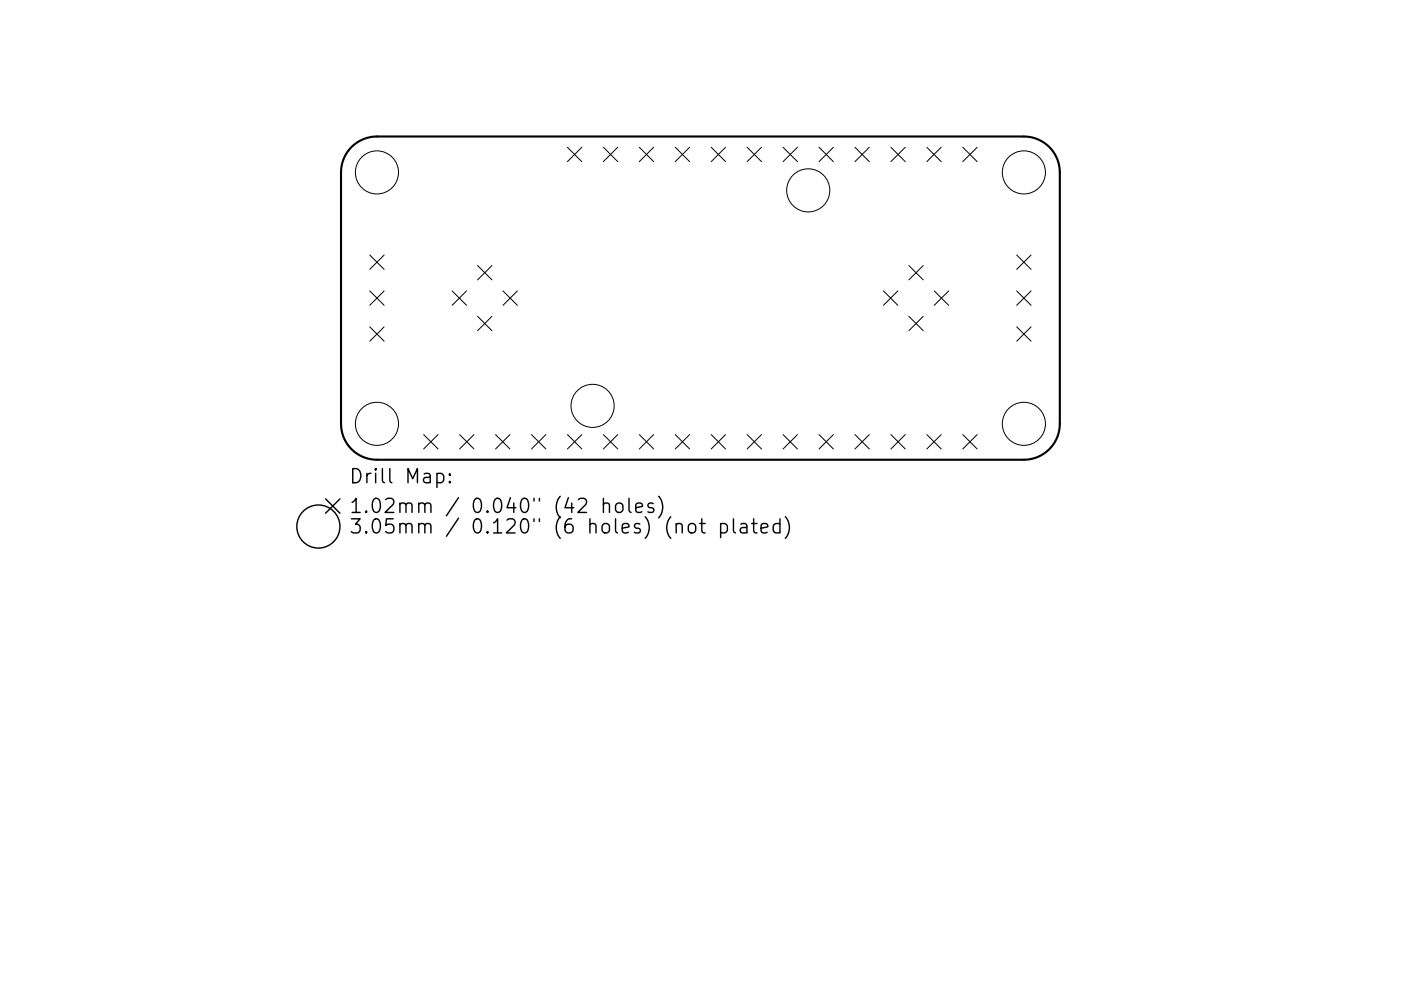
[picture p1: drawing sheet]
<svg xmlns="http://www.w3.org/2000/svg" width="297mm" height="210mm" viewBox="0 0 297 210" stroke-linecap="round" stroke-linejoin="round" font-family="sans-serif">
<defs><g id="words">
<g font-size="4.2">
<text x="74.1" y="102.6">Drill Map:</text>
<text x="74.1" y="108.9">1.02mm / 0.040&quot; (42 holes)</text>
<text x="74.1" y="113.2">3.05mm / 0.120&quot; (6 holes) (not plated)</text>
</g>
</g></defs>
<path d="M74.5 31.2a7.6 7.6 0 0 1 5.4-2.2h137.2a7.6 7.6 0 0 1 7.6 7.6v53.3a7.6 7.6 0 0 1-7.6 7.6h-137.2a7.6 7.6 0 0 1-7.6-7.6v-53.3a7.6 7.6 0 0 1 2.2-5.4z" fill="none" stroke="#000" stroke-width=".45"/>
<g fill="none" stroke="#000" stroke-width=".21">
<path d="M120.3 31.2l3.1 3.1M123.4 31.2l-3.1 3.1M127.9 31.2l3.1 3.1M131 31.2l-3.1 3.1M135.5 31.2l3.1 3.1M138.6 31.2l-3.1 3.1M143.2 31.2l3 3.1M146.2 31.2l-3 3.1M150.8 31.2l3 3.1M153.8 31.2l-3 3.1M158.4 31.2l3.1 3.1M161.5 31.2l-3.1 3.1"/>
<path d="M166 31.2l3.1 3.1M169.1 31.2l-3.1 3.1M173.6 31.2l3.1 3.1M176.7 31.2l-3.1 3.1M181.3 31.2l3 3.1M184.3 31.2l-3 3.1M188.9 31.2l3 3.1M191.9 31.2l-3 3.1M196.5 31.2l3.1 3.1M199.6 31.2l-3.1 3.1M204.1 31.2l3.1 3.1M207.2 31.2l-3.1 3.1"/>
<path d="M78.4 54.1l3 3.1M81.4 54.1l-3 3.1M101.3 56.3l3 3.1M104.3 56.3l-3 3.1M192.7 56.3l3 3.1M195.7 56.3l-3 3.1M215.6 54.1l3 3.1M218.6 54.1l-3 3.1M78.4 61.7l3 3.1M78.4 69.3l3 3.1M81.4 61.7l-3 3.1M81.4 69.3l-3 3.1"/>
<path d="M95.9 61.7l3 3.1M98.9 61.7l-3 3.1M101.3 67.1l3 3.1M104.3 67.1l-3 3.1M106.6 61.7l3.1 3.1M109.7 61.7l-3.1 3.1M187.3 61.7l3.1 3.1M190.4 61.7l-3.1 3.1M192.7 67.1l3 3.1M195.7 67.1l-3 3.1M198.1 61.7l3 3.1M201.1 61.7l-3 3.1"/>
<path d="M215.6 61.7l3 3.1M215.6 69.3l3 3.1M218.6 61.7l-3 3.1M218.6 69.3l-3 3.1M89.8 92.2l3.1 3.1M92.9 92.2l-3.1 3.1M97.4 92.2l3.1 3.1M100.5 92.2l-3.1 3.1M105.1 92.2l3 3.1M108.1 92.2l-3 3.1M112.7 92.2l3 3.1M115.7 92.2l-3 3.1"/>
<path d="M120.3 92.2l3.1 3.1M123.4 92.2l-3.1 3.1M127.9 92.2l3.1 3.1M131 92.2l-3.1 3.1M135.5 92.2l3.1 3.1M138.6 92.2l-3.1 3.1M143.2 92.2l3 3.1M146.2 92.2l-3 3.1M150.8 92.2l3 3.1M153.8 92.2l-3 3.1M158.4 92.2l3.1 3.1M161.5 92.2l-3.1 3.1"/>
<path d="M166 92.2l3.1 3.1M169.1 92.2l-3.1 3.1M173.6 92.2l3.1 3.1M176.7 92.2l-3.1 3.1M181.3 92.2l3 3.1M184.3 92.2l-3 3.1M188.9 92.2l3 3.1M191.9 92.2l-3 3.1M196.5 92.2l3.1 3.1M199.6 92.2l-3.1 3.1M204.1 92.2l3.1 3.1M207.2 92.2l-3.1 3.1"/>
<circle cx="79.9" cy="36.6" r="4.6"/>
<circle cx="217.1" cy="36.6" r="4.6"/>
<circle cx="171.4" cy="40.4" r="4.6"/>
<circle cx="79.9" cy="89.9" r="4.6"/>
<circle cx="125.6" cy="86.1" r="4.6"/>
<circle cx="217.1" cy="89.9" r="4.6"/>
</g>
<g fill="none" stroke="#000" stroke-width=".3">
<path d="M69 105.8l3.1 3.1M72.1 105.8l-3.1 3.1M92.6 100.6l.9-.2 .6 .6v.9l-.3 .4-.3 .1-.9-.1M95.4 102.1l.1 .2-.1 .1-.2-.1 .2-.2v.3M95.4 100.6l.1 .1-.1 .2-.2-.2 .2-.1v.3M127.9 107a.74 .74 0 0 1 1.3 .2v1.5M127.9 105.7v3M130.6 107a.81 .81 0 0 1 .9-.3 .81 .81 0 0 1 .6 .6v.9a.81 .81 0 0 1-.8 .6 .81 .81 0 0 1-.8-.6v-.9zM133.4 105.7v2.6l.4 .4M134.8 107.7l1.4-.3-.1-.5-.9-.2-.4 .5v1.1l.1 .3 .3 .1 .9-.1M138.5 106.9l-.7-.2-.4 .5 .1 .4 1 .3 .1 .3-.1 .4-.3 .1-.8-.1M139.6 105.3a3.4 3.4 0 0 1 0 4.6"/>
<path d="M146.1 111.4a.81 .81 0 0 1 .8-.3 .81 .81 0 0 1 .6 .5v.9a.81 .81 0 0 1-.8 .6 .81 .81 0 0 1-.8-.6v-.9zM148.4 111.1h1.1M148.8 110.1v2.5l.1 .3 .6 .2M152.8 111.2l.8-.1 .6 .5v.9l-.3 .4-.3 .2-.8-.2M152.8 111.1v3M155.5 110.1v2.5l.4 .5M157.1 111.2l.3-.1 .8 .1 .2 .3v1.6M158.4 111.8l-1 .1a.59 .59 0 0 0-.5 .6 .59 .59 0 0 0 .5 .6l1-.2M159.4 111.1h1.1M159.8 110.1v2.5l.1 .3 .6 .2M161.4 112.1l1.4-.3-.2-.6-.8-.1-.4 .4v1.1l.1 .3 .3 .2 .8-.2M165.4 111.2l-.9-.1-.6 .5v.9l.3 .4 .3 .2 .9-.2"/>
<path d="M165.4 110.1v3M166.5 109.6a3.4 3.4 0 0 1 0 4.6"/>
<circle cx="67.5" cy="111.7" r="4.6"/>
</g>
<use href="#words"/>
</svg>
